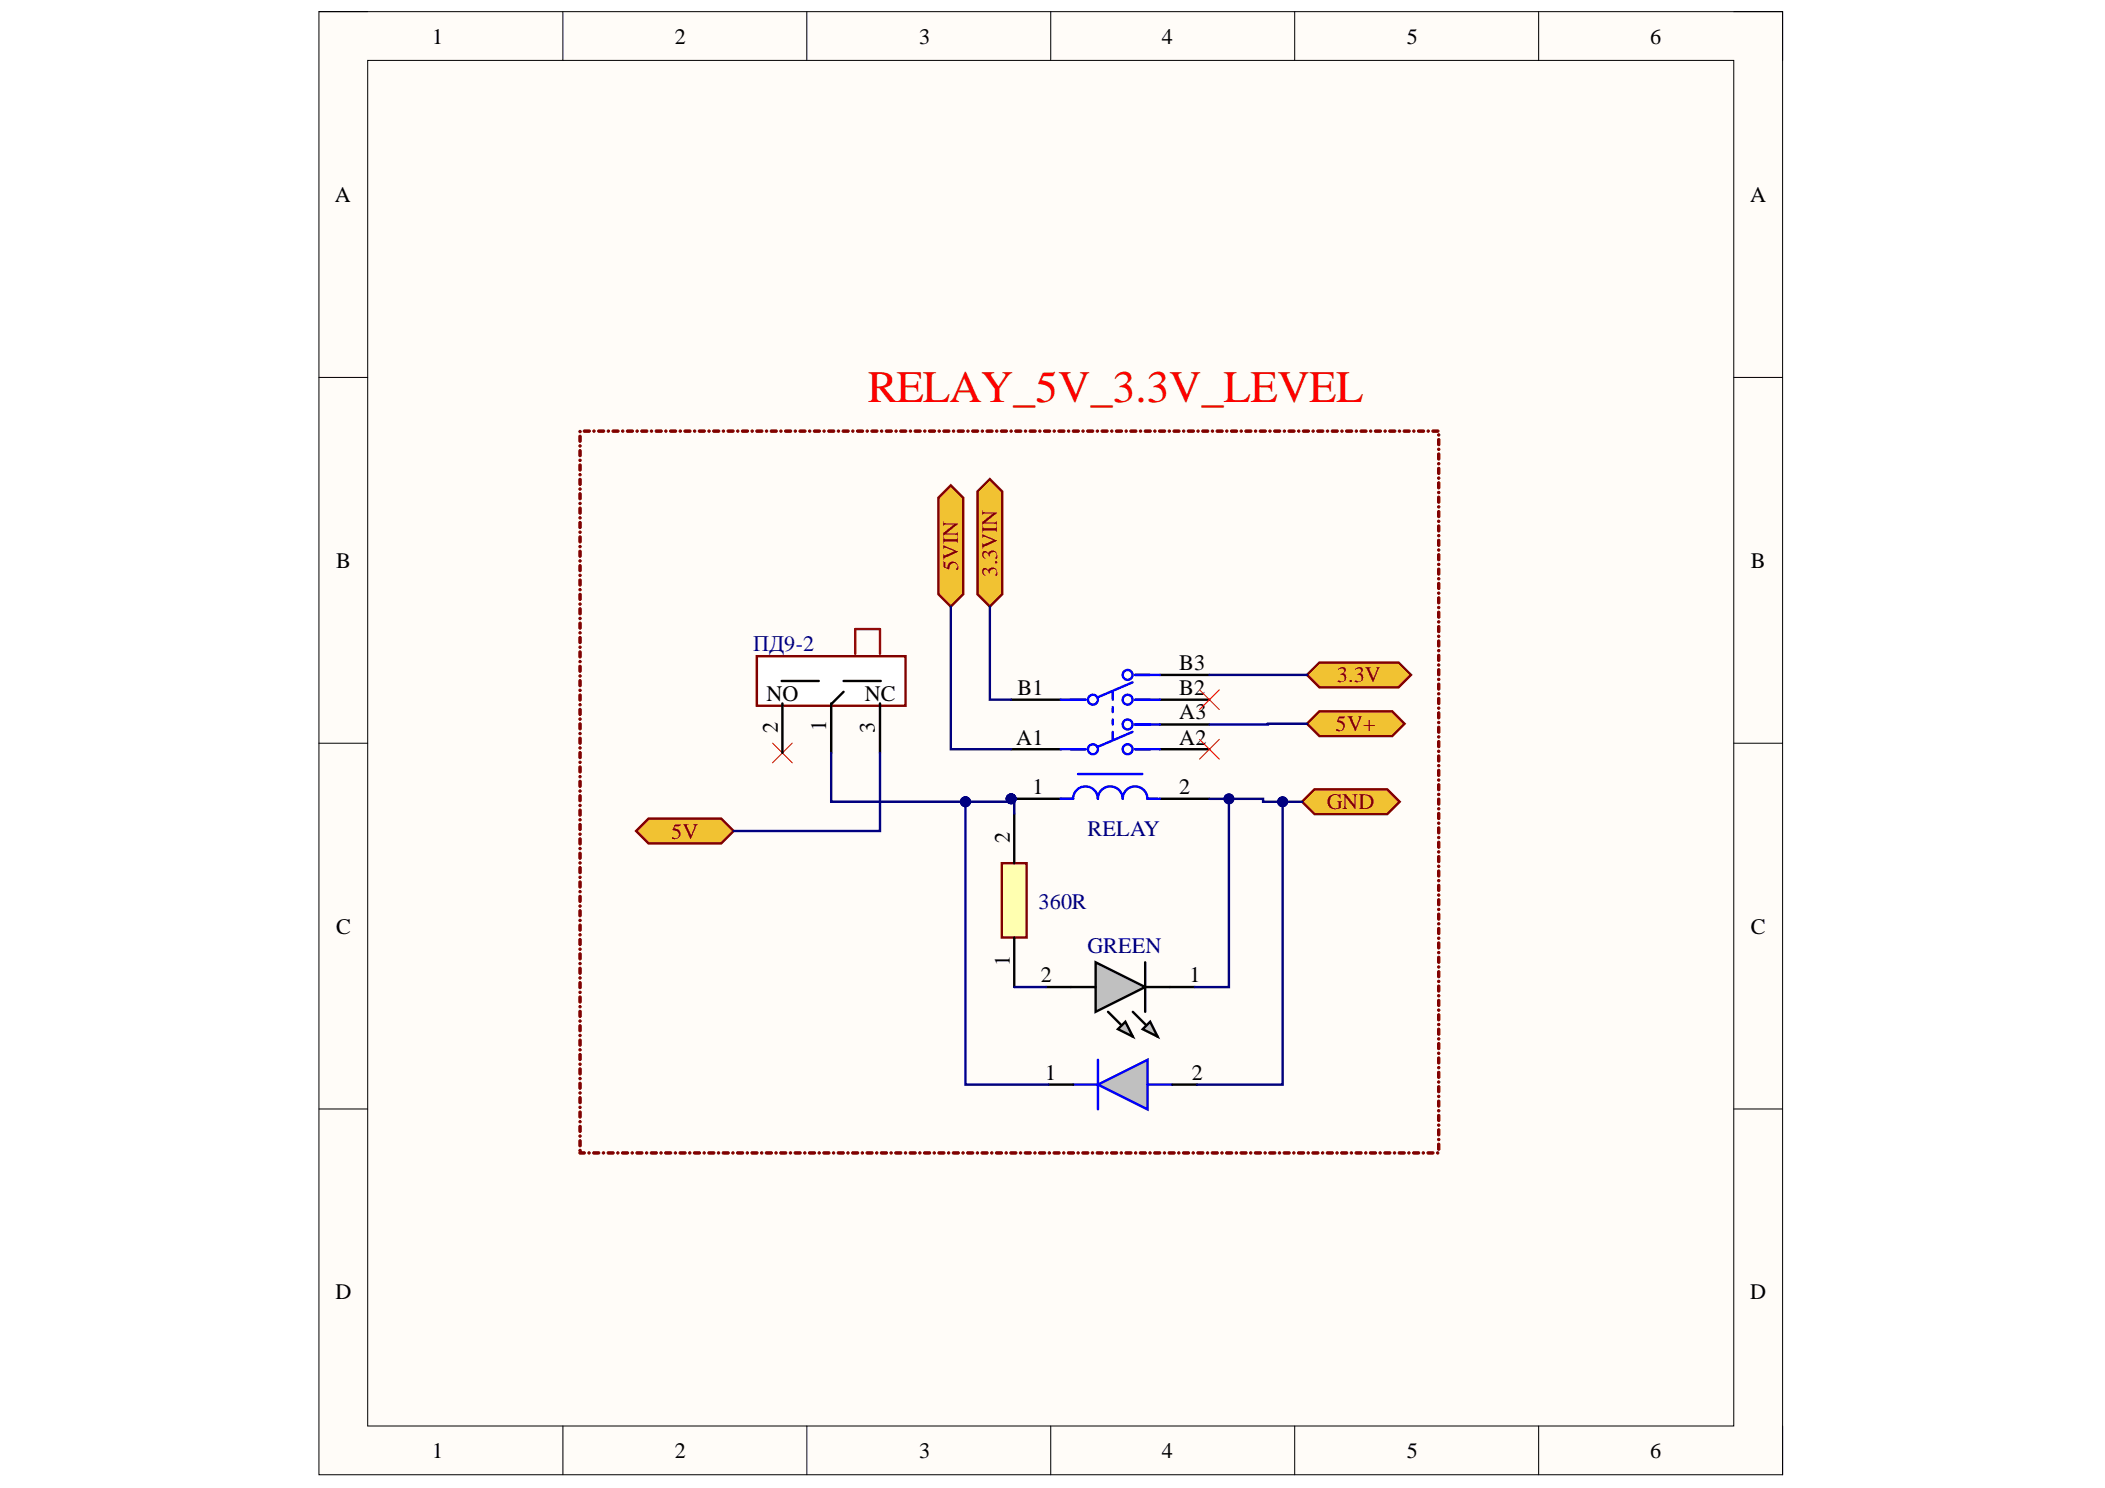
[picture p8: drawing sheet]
<svg xmlns="http://www.w3.org/2000/svg" width="297mm" height="210mm" viewBox="0 0 297 210" stroke-linecap="round" stroke-linejoin="round" font-family="sans-serif">
<defs><g id="words">
<text font-size="6.3" fill="#f00" x="122.4" y="56.7">RELAY_5V_3.3V_LEVEL</text>
<g font-size="3.1">
<text x="61" y="6.2">1</text>
<text x="95.2" y="6.2">2</text>
<text x="129.7" y="6.2">3</text>
<text x="164" y="6.2">4</text>
<text x="198.5" y="6.2">5</text>
<text x="232.9" y="6.2">6</text>
<text x="47.3" y="28.5">A</text>
<text x="247" y="28.5">A</text>
<text x="47.4" y="80.1">B</text>
<text x="247.1" y="80.1">B</text>
<text x="166.4" y="94.6">B3</text>
<text x="108.1" y="98.9">NO</text>
<text x="122" y="98.9">NC</text>
<text x="143.6" y="98">B1</text>
<text x="166.4" y="98">B2</text>
<text x="166.4" y="101.5">A3</text>
<text x="109.8" y="103.4" transform="rotate(-90 109.8 103.4)">2</text>
<text x="116.6" y="103.2" transform="rotate(-90 116.6 103.2)">1</text>
<text x="123.5" y="103.3" transform="rotate(-90 123.5 103.3)">3</text>
<text x="143.4" y="105">A1</text>
<text x="166.4" y="105">A2</text>
<text x="145.7" y="112">1</text>
<text x="166.4" y="112">2</text>
<text x="142.5" y="119" transform="rotate(-90 142.5 119)">2</text>
<text x="47.4" y="131.7">C</text>
<text x="247.1" y="131.7">C</text>
<text x="142.5" y="136.2" transform="rotate(-90 142.5 136.2)">1</text>
<text x="146.9" y="138.6">2</text>
<text x="167.8" y="138.6">1</text>
<text x="147.5" y="152.3">1</text>
<text x="168.2" y="152.3">2</text>
<text x="47.4" y="183.3">D</text>
<text x="247" y="183.3">D</text>
<text x="61" y="205.7">1</text>
<text x="95.2" y="205.7">2</text>
<text x="129.7" y="205.7">3</text>
<text x="164" y="205.7">4</text>
<text x="198.5" y="205.7">5</text>
<text x="232.9" y="205.7">6</text>
</g>
<g font-size="3.1" fill="#800000">
<text x="135.2" y="80.6" transform="rotate(-90 135.2 80.6)">5VIN</text>
<text x="140.7" y="81.4" transform="rotate(-90 140.7 81.4)">3.3VIN</text>
<text x="188.6" y="96.2">3.3V</text>
<text x="188.5" y="103.2">5V+</text>
<text x="94.7" y="118.3">5V</text>
<text x="187.2" y="114.2">GND</text>
</g>
<g font-size="3.1" fill="#000080">
<text x="106.3" y="91.8">ПД9-2</text>
<text x="153.5" y="118">RELAY</text>
<text x="146.5" y="128.3">360R</text>
<text x="153.5" y="134.4">GREEN</text>
</g>
</g></defs>
<path d="M45 1.6h206.5v206.4h-206.5z" fill-rule="evenodd" fill="#fffcf8"/>
<path d="M45 1.6h206.5v206.4h-206.5z" fill="none" stroke="#000" stroke-width=".14"/>
<path d="M51.9 8.5h192.8v192.7h-192.8z" fill-rule="evenodd" fill="#fffcf8"/>
<g fill="none" stroke="#000" stroke-width=".14">
<path d="M45 1.6h6.9M51.9 8.5h192.8v192.7h-192.8zM79.4 1.6v6.9M113.8 1.6v6.9M148.3 1.6v6.9M182.7 1.6v6.9M217.1 1.6v6.9M244.7 1.6h6.8v6.9M45 53.2h6.9M244.7 53.2h6.8M45 104.8h6.9M244.7 104.8h6.8"/>
<path d="M45 156.4h6.9M244.7 156.4h6.8M79.4 201.2v6.8M113.9 201.2v6.8M148.3 201.2v6.8M182.7 201.2v6.8M217.1 201.2v6.8M251.5 201.2v6.8"/>
</g>
<circle cx="142.7" cy="112.7" r=".7" fill="#000080"/>
<circle cx="142.7" cy="112.7" r=".7" fill="none" stroke="#000080" stroke-width=".14"/>
<path d="M142.7 112.7h7M163.7 112.7h7" fill="none" stroke="#000" stroke-width=".34"/>
<circle cx="142.7" cy="112.7" r=".7" fill="#000080"/>
<circle cx="142.7" cy="112.7" r=".7" fill="none" stroke="#000080" stroke-width=".14"/>
<path d="M142.7 98.7h7M163.7 95.2h7M163.7 98.7h7M142.7 105.7h7M163.7 105.7h7M163.7 102.2h7" fill="none" stroke="#000" stroke-width=".34"/>
<g fill="none" stroke="#00f" stroke-width=".34">
<path d="M149.7 98.7h3.5M157 97.7v1M157 99.7v.8M159.8 96.3l-4.9 2.1M160.2 95.2h3.5M160.2 98.7h3.5M149.7 112.7h1.7a1.75 1.75 0 0 1 1.8-1.8 1.75 1.75 0 0 1 1.7 1.8 1.75 1.75 0 0 1 1.8-1.8 1.75 1.75 0 0 1 1.7 1.8 1.75 1.75 0 0 1 1.8-1.8 1.75 1.75 0 0 1 1.7 1.8h1.8M149.7 105.7h3.5M152.1 109.2h9.1M157 101.5v.7M157 103.2v1.1M159.8 103.2l-4.9 2.1"/>
<path d="M160.2 105.7h3.5M160.2 102.2h3.5"/>
<circle cx="154.2" cy="98.7" r=".7"/>
<circle cx="159.1" cy="95.2" r=".7"/>
<circle cx="159.1" cy="98.7" r=".7"/>
<circle cx="154.2" cy="105.7" r=".7"/>
<circle cx="159.1" cy="105.7" r=".7"/>
<circle cx="159.1" cy="102.2" r=".7"/>
</g>
<path d="M184.4 95.2l1.8-1.7h11.2l1.7 1.7-1.7 1.8h-11.2z" fill-rule="evenodd" fill="#f1c232"/>
<path d="M184.4 95.2l1.8-1.7h11.2l1.7 1.7-1.7 1.8h-11.2z" fill="none" stroke="#800000" stroke-width=".34"/>
<path d="M89.8 117.2l1.7-1.7h10.3l1.7 1.7-1.7 1.8h-10.3z" fill-rule="evenodd" fill="#f1c232"/>
<path d="M89.8 117.2l1.7-1.7h10.3l1.7 1.7-1.7 1.8h-10.3z" fill="none" stroke="#800000" stroke-width=".34"/>
<path d="M183.7 113.1l1.8-1.8h10.3l1.7 1.8-1.7 1.7h-10.3z" fill-rule="evenodd" fill="#f1c232"/>
<path d="M183.7 113.1l1.8-1.8h10.3l1.7 1.8-1.7 1.7h-10.3z" fill="none" stroke="#800000" stroke-width=".34"/>
<path d="M184.4 102.1l1.8-1.8h10.3l1.7 1.8-1.7 1.7h-10.3z" fill-rule="evenodd" fill="#f1c232"/>
<path d="M184.4 102.1l1.8-1.8h10.3l1.7 1.8-1.7 1.7h-10.3z" fill="none" stroke="#800000" stroke-width=".34"/>
<path d="M169.3 97.3l2.8 2.8M172.1 97.3l-2.8 2.8M169.3 104.3l2.8 2.8M172.1 104.3l-2.8 2.8" fill="none" stroke="#f00" stroke-width=".14"/>
<path d="M154.6 135.7l7 3.5-7 3.5z" fill="#c0c0c0"/>
<path d="M154.6 135.7l7 3.5-7 3.5zM161.6 135.7v7M159.9 142.7l3.4 3.5" fill="none" stroke="#000" stroke-width=".34"/>
<path d="M161.2 145.2l1.1-1.1 1 2.1z" fill="#c0c0c0"/>
<path d="M156.4 142.7l3.5 3.5M161.2 145.2l1.1-1.1 1 2.1z" fill="none" stroke="#000" stroke-width=".34"/>
<path d="M157.8 145.2l1-1.1 1.1 2.1z" fill="#c0c0c0"/>
<path d="M147.6 139.2h7M161.6 139.2h7M157.8 145.2l1-1.1 1.1 2.1z" fill="none" stroke="#000" stroke-width=".34"/>
<path d="M141.4 121.8h3.5v10.4h-3.5z" fill-rule="evenodd" fill="#ffffb0"/>
<path d="M141.4 121.8h3.5v10.4h-3.5z" fill="none" stroke="#800000" stroke-width=".34"/>
<path d="M143.1 114.8v7M143.1 132.2v7" fill="none" stroke="#000" stroke-width=".34"/>
<path d="M154.9 153l7-3.5v7z" fill="#c0c0c0"/>
<path d="M151.4 153h3.5M154.9 153l7-3.5v7zM154.9 149.5v7M161.9 153h3.5" fill="none" stroke="#00f" stroke-width=".34"/>
<path d="M147.9 153h3.5M165.4 153h3.5" fill="none" stroke="#000" stroke-width=".34"/>
<path d="M109 104.8l2.8 2.8M111.8 104.8l-2.8 2.8" fill="none" stroke="#f00" stroke-width=".14"/>
<path d="M137.9 69.3l1.8-1.7 1.7 1.7v14.5l-1.7 1.8-1.8-1.8z" fill-rule="evenodd" fill="#f1c232"/>
<path d="M137.9 69.3l1.8-1.7 1.7 1.7v14.5l-1.7 1.8-1.8-1.8z" fill="none" stroke="#800000" stroke-width=".34"/>
<path d="M132.4 70.2l1.8-1.7 1.7 1.7v13.6l-1.7 1.8-1.8-1.8z" fill-rule="evenodd" fill="#f1c232"/>
<path d="M132.4 70.2l1.8-1.7 1.7 1.7v13.6l-1.7 1.8-1.8-1.8z" fill="none" stroke="#800000" stroke-width=".34"/>
<path d="M81.7 162.3a.17 .17 0 0 1 .3 0 .17 .17 0 0 1-.3 0zM81.7 160.8h.2l.1 .1v.7l-.1 .2-.2-.2zM81.7 160.3a.17 .17 0 0 1 .3 0 .17 .17 0 0 1-.3 0zM81.7 158.8l.2-.1 .1 .2v.7l-.1 .2-.2-.2zM81.7 158.2a.17 .17 0 0 1 .3 0 .17 .17 0 0 1-.3 0zM81.7 156.8l.2-.1 .1 .2v.7l-.1 .1-.2-.1zM81.7 156.2a.17 .17 0 0 1 .3 0 .17 .17 0 0 1-.3 0zM81.7 154.7h.2l.1 .2v.6l-.1 .2-.2-.2zM81.7 154.2a.17 .17 0 0 1 .3 0 .17 .17 0 0 1-.3 0zM81.7 152.7h.2l.1 .1v.7l-.1 .2-.2-.2zM81.7 152.1a.17 .17 0 0 1 .3 0 .17 .17 0 0 1-.3 0zM81.7 150.7h.3v.1v.7l-.1 .1-.2-.1zM81.7 150.1a.17 .17 0 0 1 .3 0 .17 .17 0 0 1-.3 0zM81.7 148.6h.3v.2v.6l-.1 .2-.2-.2zM81.7 148.1a.17 .17 0 0 1 .3 0 .17 .17 0 0 1-.3 0zM81.7 146.6h.3v.1v.7l-.1 .2-.2-.2zM81.7 146.1a.17 .17 0 0 1 .3 0 .17 .17 0 0 1-.3 0zM81.7 144.6h.3v.1v.7l-.1 .2-.2-.2zM81.7 144a.17 .17 0 0 1 .3 0 .17 .17 0 0 1-.3 0zM81.7 142.6h.3v.1v.7l-.1 .1-.2-.1zM81.7 142a.17 .17 0 0 1 .3 0 .17 .17 0 0 1-.3 0zM81.7 140.5h.3v.2v.6l-.1 .2-.2-.2zM81.7 140a.17 .17 0 0 1 .3 0 .17 .17 0 0 1-.3 0zM81.7 138.5h.3v.1v.7l-.1 .2-.2-.2zM81.7 138a.17 .17 0 0 1 .3 0 .17 .17 0 0 1-.3 0zM81.7 136.5h.3v.1v.7l-.1 .1-.2-.1zM81.7 135.9a.17 .17 0 0 1 .3 0 .17 .17 0 0 1-.3 0zM81.7 134.5h.3v.1v.6l-.1 .2-.2-.2zM81.7 133.9a.17 .17 0 0 1 .3 0 .17 .17 0 0 1-.3 0zM81.7 132.4h.3v.1v.7l-.1 .2-.2-.2zM81.7 131.9a.17 .17 0 0 1 .3 0 .17 .17 0 0 1-.3 0zM81.7 130.4h.3v.1v.7l-.1 .2-.2-.2zM81.7 129.8a.17 .17 0 0 1 .3 0 .17 .17 0 0 1-.3 0zM81.7 128.4h.3v.1v.7l-.1 .1-.2-.1zM81.7 127.8a.17 .17 0 0 1 .3 0 .17 .17 0 0 1-.3 0zM81.7 126.3h.3v.2v.6l-.1 .2-.2-.2zM81.7 125.8a.17 .17 0 0 1 .3 0 .17 .17 0 0 1-.3 0zM81.7 124.3h.3v.1v.7l-.1 .2-.2-.2zM81.7 123.8a.17 .17 0 0 1 .3 0 .17 .17 0 0 1-.3 0zM81.7 122.3h.3v.1v.7l-.1 .1-.2-.1zM81.7 121.7a.17 .17 0 0 1 .3 0 .17 .17 0 0 1-.3 0zM81.7 120.3h.3v.1v.7l-.1 .1-.2-.1zM81.7 119.7a.17 .17 0 0 1 .3 0 .17 .17 0 0 1-.3 0zM81.7 118.2h.3v.1v.7l-.1 .2-.2-.2zM81.7 117.7a.17 .17 0 0 1 .3 0 .17 .17 0 0 1-.3 0zM81.7 116.2h.3v.1v.7l-.1 .2-.2-.2zM81.7 115.6a.17 .17 0 0 1 .3 0 .17 .17 0 0 1-.3 0zM81.7 114.2h.3v.1v.7l-.1 .1-.2-.1zM81.7 113.6a.17 .17 0 0 1 .3 0 .17 .17 0 0 1-.3 0zM81.7 112.1h.3v.2v.6l-.1 .2-.2-.2zM81.7 111.6a.17 .17 0 0 1 .3 0 .17 .17 0 0 1-.3 0zM81.7 110.1h.3v.1v.7l-.1 .2-.2-.2zM81.7 109.6a.17 .17 0 0 1 .3 0 .17 .17 0 0 1-.3 0zM81.7 108.1h.3v.1v.7l-.1 .2-.2-.2zM81.7 107.5a.17 .17 0 0 1 .3 0 .17 .17 0 0 1-.3 0zM81.7 106.1h.3v.1v.7l-.1 .1-.2-.1zM81.7 105.5a.17 .17 0 0 1 .3 0 .17 .17 0 0 1-.3 0zM81.7 104h.3v.2v.6l-.1 .2-.2-.2zM81.7 103.5a.17 .17 0 0 1 .3 0 .17 .17 0 0 1-.3 0zM81.7 102h.3v.1v.7l-.1 .2-.2-.2zM81.7 101.4a.17 .17 0 0 1 .3 0 .17 .17 0 0 1-.3 0zM81.7 100l.2-.1 .1 .2v.7l-.1 .1-.2-.1zM81.7 99.4a.17 .17 0 0 1 .3 0 .17 .17 0 0 1-.3 0zM81.7 97.9h.2l.1 .2v.6l-.1 .2-.2-.2zM81.7 97.4a.17 .17 0 0 1 .3 0 .17 .17 0 0 1-.3 0zM81.7 95.9h.2l.1 .1v.7l-.1 .2-.2-.2zM81.7 95.4a.17 .17 0 0 1 .3 0 .17 .17 0 0 1-.3 0zM81.7 93.9l.2-.1 .1 .2v.7l-.1 .1-.2-.1zM81.7 93.3a.17 .17 0 0 1 .3 0 .17 .17 0 0 1-.3 0zM81.7 91.9l.2-.1 .1 .2v.7l-.1 .1-.2-.1zM81.7 91.3a.17 .17 0 0 1 .3 0 .17 .17 0 0 1-.3 0zM81.7 89.8h.3v.1v.7l-.1 .2-.2-.2zM81.7 89.3a.17 .17 0 0 1 .3 0 .17 .17 0 0 1-.3 0zM81.7 87.8h.3v.1v.7l-.1 .2-.2-.2zM81.7 87.2a.17 .17 0 0 1 .3 0 .17 .17 0 0 1-.3 0zM81.7 85.8h.3v.1v.7l-.1 .1-.2-.1zM81.7 85.2a.17 .17 0 0 1 .3 0 .17 .17 0 0 1-.3 0zM81.7 83.7h.3v.2v.6l-.1 .2-.2-.2zM81.7 83.2a.17 .17 0 0 1 .3 0 .17 .17 0 0 1-.3 0zM81.7 81.7h.3v.1v.7l-.1 .2-.2-.2zM81.7 81.2a.17 .17 0 0 1 .3 0 .17 .17 0 0 1-.3 0zM81.7 79.7h.3v.1v.7l-.1 .2-.2-.2zM81.7 79.1a.17 .17 0 0 1 .3 0 .17 .17 0 0 1-.3 0zM81.7 77.7h.3v.1v.7l-.1 .1-.2-.1zM81.7 77.1a.17 .17 0 0 1 .3 0 .17 .17 0 0 1-.3 0zM81.7 75.6h.3v.2v.6l-.1 .2-.2-.2zM81.7 75.1a.17 .17 0 0 1 .3 0 .17 .17 0 0 1-.3 0zM81.7 73.6h.3v.1v.7l-.1 .2-.2-.2zM81.7 73a.17 .17 0 0 1 .3 0 .17 .17 0 0 1-.3 0zM81.7 71.6h.3v.1v.7l-.1 .1-.2-.1zM81.7 71a.17 .17 0 0 1 .3 0 .17 .17 0 0 1-.3 0zM81.7 69.5h.3v.2v.6l-.1 .2-.2-.2zM81.7 69a.17 .17 0 0 1 .3 0 .17 .17 0 0 1-.3 0zM81.7 67.5h.3v.1v.7l-.1 .2-.2-.2zM81.7 67a.17 .17 0 0 1 .3 0 .17 .17 0 0 1-.3 0zM81.7 65.5h.3v.1v.7l-.1 .2-.2-.2zM81.7 64.9a.17 .17 0 0 1 .3 0 .17 .17 0 0 1-.3 0zM81.7 63.5h.3v.1v.7l-.1 .1-.2-.1zM81.7 62.9a.17 .17 0 0 1 .3 0 .17 .17 0 0 1-.3 0zM81.7 61.4h.3v.2v.6l-.1 .2-.2-.2zM81.7 60.9a.17 .17 0 0 1 .3 0 .17 .17 0 0 1-.3 0zM82.3 60.7l.8-.1 .2 .2-.2 .2h-.6l-.2-.2zM83.6 60.8a.2 .2 0 0 1 .4 0 .2 .2 0 0 1-.4 0zM84.4 60.7l.8-.1 .1 .2-.1 .2h-.7l-.2-.2zM85.7 60.8a.17 .17 0 0 1 .3 0 .17 .17 0 0 1-.3 0zM86.4 60.7l.8-.1 .2 .2-.2 .2h-.7l-.1-.2zM87.7 60.8a.17 .17 0 0 1 .3 0 .17 .17 0 0 1-.3 0zM88.4 60.7l.8-.1 .2 .2-.2 .2h-.6l-.2-.2zM89.7 60.8a.2 .2 0 0 1 .4 0 .2 .2 0 0 1-.4 0zM90.5 60.7l.8-.1 .1 .2-.1 .2h-.7l-.2-.2zM91.8 60.8a.17 .17 0 0 1 .3 0 .17 .17 0 0 1-.3 0zM92.5 60.7l.8-.1 .2 .2-.2 .2h-.7l-.2-.2zM93.8 60.8a.17 .17 0 0 1 .3 0 .17 .17 0 0 1-.3 0zM94.5 60.7l.8-.1 .2 .2-.2 .2h-.7l-.1-.2zM95.8 60.8a.2 .2 0 0 1 .4 0 .2 .2 0 0 1-.4 0zM96.5 60.7l.8-.1 .2 .2-.2 .2h-.6l-.2-.2zM97.9 60.8a.17 .17 0 0 1 .3 0 .17 .17 0 0 1-.3 0zM98.6 60.7l.8-.1 .1 .2-.1 .2h-.7l-.2-.2zM99.9 60.8a.17 .17 0 0 1 .3 0 .17 .17 0 0 1-.3 0zM100.6 60.7l.8-.1 .2 .2-.2 .2h-.7l-.1-.2zM101.9 60.8a.17 .17 0 0 1 .3 0 .17 .17 0 0 1-.3 0zM102.6 60.7l.8-.1 .2 .2-.2 .2h-.6l-.2-.2zM103.9 60.8a.2 .2 0 0 1 .4 0 .2 .2 0 0 1-.4 0zM104.7 60.7l.8-.1 .1 .2-.1 .2h-.7l-.2-.2zM106 60.8a.17 .17 0 0 1 .3 0 .17 .17 0 0 1-.3 0zM106.7 60.7l.8-.1 .2 .2-.2 .2h-.7l-.2-.2zM108 60.8a.17 .17 0 0 1 .3 0 .17 .17 0 0 1-.3 0zM108.7 60.7l.8-.1 .2 .2-.2 .2h-.7l-.1-.2zM110 60.8a.2 .2 0 0 1 .4 0 .2 .2 0 0 1-.4 0zM110.8 60.7l.8-.1 .1 .2-.1 .2h-.7l-.2-.2zM112.1 60.8a.17 .17 0 0 1 .3 0 .17 .17 0 0 1-.3 0zM112.8 60.7l.8-.1 .1 .2-.1 .2h-.7l-.2-.2zM114.1 60.8a.17 .17 0 0 1 .3 0 .17 .17 0 0 1-.3 0zM114.8 60.7l.8-.1 .2 .2-.2 .2h-.7l-.1-.2zM116.1 60.8a.2 .2 0 0 1 .4 0 .2 .2 0 0 1-.4 0zM116.8 60.7l.8-.1 .2 .2-.2 .2h-.6l-.2-.2zM118.2 60.8a.17 .17 0 0 1 .3 0 .17 .17 0 0 1-.3 0zM118.9 60.7l.8-.1 .1 .2-.1 .2h-.7l-.2-.2zM120.2 60.8a.17 .17 0 0 1 .3 0 .17 .17 0 0 1-.3 0zM120.9 60.7l.8-.1 .2 .2-.2 .2h-.7l-.1-.2zM122.2 60.8a.17 .17 0 0 1 .3 0 .17 .17 0 0 1-.3 0zM122.9 60.7l.8-.1 .2 .2-.2 .2h-.6l-.2-.2zM124.2 60.8a.2 .2 0 0 1 .4 0 .2 .2 0 0 1-.4 0zM125 60.7l.8-.1 .1 .2-.1 .2h-.7l-.2-.2zM126.3 60.8a.17 .17 0 0 1 .3 0 .17 .17 0 0 1-.3 0zM127 60.7l.8-.1 .2 .2-.2 .2h-.7l-.1-.2zM128.3 60.8a.17 .17 0 0 1 .3 0 .17 .17 0 0 1-.3 0zM129 60.7l.8-.1 .2 .2-.2 .2h-.7l-.1-.2zM130.3 60.8a.2 .2 0 0 1 .4 0 .2 .2 0 0 1-.4 0zM131.1 60.7l.8-.1 .1 .2-.1 .2h-.7l-.2-.2zM132.4 60.8a.17 .17 0 0 1 .3 0 .17 .17 0 0 1-.3 0zM133.1 60.7l.8-.1 .2 .2-.2 .2h-.7l-.2-.2zM134.4 60.8a.17 .17 0 0 1 .3 0 .17 .17 0 0 1-.3 0zM135.1 60.7l.8-.1 .2 .2-.2 .2h-.7l-.1-.2zM136.4 60.8a.2 .2 0 0 1 .4 0 .2 .2 0 0 1-.4 0zM137.1 60.7l.8-.1 .2 .2-.2 .2h-.6l-.2-.2zM138.5 60.8a.17 .17 0 0 1 .3 0 .17 .17 0 0 1-.3 0zM139.2 60.7l.8-.1 .1 .2-.1 .2h-.7l-.2-.2zM140.5 60.8a.17 .17 0 0 1 .3 0 .17 .17 0 0 1-.3 0zM141.2 60.7l.8-.1 .2 .2-.2 .2h-.7l-.1-.2zM142.5 60.8a.17 .17 0 0 1 .3 0 .17 .17 0 0 1-.3 0zM143.2 60.7l.8-.1 .2 .2-.2 .2h-.6l-.2-.2zM144.5 60.8a.2 .2 0 0 1 .4 0 .2 .2 0 0 1-.4 0zM145.3 60.7l.8-.1 .1 .2-.1 .2h-.7l-.2-.2zM146.6 60.8a.17 .17 0 0 1 .3 0 .17 .17 0 0 1-.3 0zM147.3 60.7l.8-.1 .2 .2-.2 .2h-.7l-.2-.2zM148.6 60.8a.17 .17 0 0 1 .3 0 .17 .17 0 0 1-.3 0zM149.3 60.7l.8-.1 .2 .2-.2 .2h-.7l-.1-.2zM150.6 60.8a.2 .2 0 0 1 .4 0 .2 .2 0 0 1-.4 0zM151.4 60.7l.7-.1 .2 .2-.2 .2h-.6l-.2-.2zM152.7 60.8a.17 .17 0 0 1 .3 0 .17 .17 0 0 1-.3 0zM153.4 60.7l.8-.1 .1 .2-.1 .2h-.7l-.2-.2zM154.7 60.8a.17 .17 0 0 1 .3 0 .17 .17 0 0 1-.3 0zM155.4 60.7l.8-.1 .2 .2-.2 .2h-.7l-.1-.2zM156.7 60.8a.2 .2 0 0 1 .4 0 .2 .2 0 0 1-.4 0zM157.4 60.7l.8-.1 .2 .2-.2 .2h-.6l-.2-.2zM158.7 60.8a.2 .2 0 0 1 .4 0 .2 .2 0 0 1-.4 0zM159.5 60.7l.8-.1 .1 .2-.1 .2h-.7l-.2-.2zM160.8 60.8a.17 .17 0 0 1 .3 0 .17 .17 0 0 1-.3 0zM161.5 60.7l.8-.1 .2 .2-.2 .2h-.7l-.2-.2zM162.8 60.8a.17 .17 0 0 1 .3 0 .17 .17 0 0 1-.3 0zM163.5 60.7l.8-.1 .2 .2-.2 .2h-.7l-.1-.2zM164.8 60.8a.2 .2 0 0 1 .4 0 .2 .2 0 0 1-.4 0zM165.6 60.7l.8-.1 .1 .2-.1 .2h-.7l-.2-.2zM166.9 60.8a.17 .17 0 0 1 .3 0 .17 .17 0 0 1-.3 0zM167.6 60.7l.8-.1 .2 .2-.2 .2h-.7l-.2-.2zM168.9 60.8a.17 .17 0 0 1 .3 0 .17 .17 0 0 1-.3 0zM169.6 60.7l.8-.1 .2 .2-.2 .2h-.7l-.1-.2zM170.9 60.8a.2 .2 0 0 1 .4 0 .2 .2 0 0 1-.4 0zM171.6 60.7l.8-.1 .2 .2-.2 .2h-.6l-.2-.2zM173 60.8a.17 .17 0 0 1 .3 0 .17 .17 0 0 1-.3 0zM173.7 60.7l.8-.1 .1 .2-.1 .2h-.7l-.2-.2zM175 60.8a.17 .17 0 0 1 .3 0 .17 .17 0 0 1-.3 0zM175.7 60.7l.8-.1 .2 .2-.2 .2h-.7l-.1-.2zM177 60.8a.17 .17 0 0 1 .3 0 .17 .17 0 0 1-.3 0zM177.7 60.7l.8-.1 .2 .2-.2 .2h-.6l-.2-.2zM179 60.8a.2 .2 0 0 1 .4 0 .2 .2 0 0 1-.4 0zM179.8 60.7l.8-.1 .1 .2-.1 .2h-.7l-.2-.2zM181.1 60.8a.17 .17 0 0 1 .3 0 .17 .17 0 0 1-.3 0zM181.8 60.7l.8-.1 .2 .2-.2 .2h-.7l-.2-.2zM183.1 60.8a.17 .17 0 0 1 .3 0 .17 .17 0 0 1-.3 0zM183.8 60.7l.8-.1 .2 .2-.2 .2h-.7l-.1-.2zM185.1 60.8a.2 .2 0 0 1 .4 0 .2 .2 0 0 1-.4 0zM185.9 60.7l.7-.1 .2 .2-.2 .2h-.6l-.2-.2zM187.2 60.8a.17 .17 0 0 1 .3 0 .17 .17 0 0 1-.3 0zM187.9 60.7l.8-.1 .2 .2-.2 .2h-.7l-.2-.2zM189.2 60.8a.17 .17 0 0 1 .3 0 .17 .17 0 0 1-.3 0zM189.9 60.7l.8-.1 .2 .2-.2 .2h-.7l-.1-.2zM191.2 60.8a.2 .2 0 0 1 .4 0 .2 .2 0 0 1-.4 0zM191.9 60.7l.8-.1 .2 .2-.2 .2h-.6l-.2-.2zM193.3 60.8a.17 .17 0 0 1 .3 0 .17 .17 0 0 1-.3 0zM194 60.7l.8-.1 .1 .2-.1 .2h-.7l-.2-.2zM195.3 60.8a.17 .17 0 0 1 .3 0 .17 .17 0 0 1-.3 0zM196 60.7l.8-.1 .2 .2-.2 .2h-.7l-.1-.2zM197.3 60.8a.2 .2 0 0 1 .4 0 .2 .2 0 0 1-.4 0zM198 60.7l.8-.1 .2 .2-.2 .2h-.6l-.2-.2zM199.3 60.8a.2 .2 0 0 1 .4 0 .2 .2 0 0 1-.4 0zM200.1 60.7l.8-.1 .1 .2-.1 .2h-.7l-.2-.2zM201.4 60.8a.17 .17 0 0 1 .3 0 .17 .17 0 0 1-.3 0zM202.1 60.7l.8-.1 .2 .2-.2 .2h-.7l-.2-.2zM202.9 61.4a.17 .17 0 0 1 .3 0 .17 .17 0 0 1-.3 0zM202.9 61.9h.1l.2 .1v.7l-.2 .2-.1-.2zM202.9 63.4a.17 .17 0 0 1 .3 0 .17 .17 0 0 1-.3 0zM202.9 63.9h.1l.2 .2v.6l-.2 .2-.1-.2zM202.9 65.4a.17 .17 0 0 1 .3 0 .17 .17 0 0 1-.3 0zM202.9 66l.1-.1 .2 .2v.7l-.2 .1-.1-.1zM202.9 67.4a.17 .17 0 0 1 .3 0 .17 .17 0 0 1-.3 0zM202.9 68h.2l.1 .1v.7l-.2 .2-.1-.2zM202.8 69.5a.2 .2 0 0 1 .4 0 .2 .2 0 0 1-.4 0zM202.9 70h.2l.1 .2v.6l-.2 .2-.1-.2zM202.8 71.5a.2 .2 0 0 1 .4 0 .2 .2 0 0 1-.4 0zM202.9 72.1h.2l.1 .1v.7l-.2 .1-.1-.1zM202.8 73.5a.2 .2 0 0 1 .4 0 .2 .2 0 0 1-.4 0zM202.9 74.1h.2l.1 .1v.7l-.2 .2-.1-.2zM202.8 75.6a.2 .2 0 0 1 .4 0 .2 .2 0 0 1-.4 0zM202.9 76.1h.2l.1 .1v.7l-.2 .2-.1-.2zM202.8 77.6a.2 .2 0 0 1 .4 0 .2 .2 0 0 1-.4 0zM202.9 78.1h.2l.1 .2v.6l-.2 .2-.1-.2zM202.8 79.6a.2 .2 0 0 1 .4 0 .2 .2 0 0 1-.4 0zM202.9 80.2h.2l.1 .1v.7l-.2 .1-.1-.1zM202.8 81.6a.2 .2 0 0 1 .4 0 .2 .2 0 0 1-.4 0zM202.9 82.2h.2l.1 .1v.7l-.2 .2-.1-.2zM202.9 83.7a.17 .17 0 0 1 .3 0 .17 .17 0 0 1-.3 0zM202.9 84.2h.2l.1 .1v.7l-.2 .2-.1-.2zM202.9 85.7a.17 .17 0 0 1 .3 0 .17 .17 0 0 1-.3 0zM202.9 86.3h.2l.1 .1v.7l-.2 .1-.1-.1zM202.9 87.7a.17 .17 0 0 1 .3 0 .17 .17 0 0 1-.3 0zM202.9 88.3h.2l.1 .1v.7l-.2 .1-.1-.1zM202.9 89.8a.17 .17 0 0 1 .3 0 .17 .17 0 0 1-.3 0zM202.9 90.3h.2l.1 .1v.7l-.2 .2-.1-.2zM202.8 91.8a.2 .2 0 0 1 .4 0 .2 .2 0 0 1-.4 0zM202.9 92.3h.2l.1 .2v.6l-.2 .2-.1-.2zM202.8 93.8a.2 .2 0 0 1 .4 0 .2 .2 0 0 1-.4 0zM202.9 94.4h.2l.1 .1v.7l-.2 .1-.1-.1zM202.8 95.8a.2 .2 0 0 1 .4 0 .2 .2 0 0 1-.4 0zM202.9 96.4h.2l.1 .1v.7l-.2 .2-.1-.2zM202.8 97.9a.2 .2 0 0 1 .4 0 .2 .2 0 0 1-.4 0zM202.9 98.4h.2l.1 .1v.7l-.2 .2-.1-.2zM202.8 99.9a.2 .2 0 0 1 .4 0 .2 .2 0 0 1-.4 0zM202.9 100.5h.2l.1 .1v.6l-.2 .2-.1-.2zM202.8 101.9a.2 .2 0 0 1 .4 0 .2 .2 0 0 1-.4 0zM202.9 102.5h.2l.1 .1v.7l-.2 .1-.1-.1zM202.8 104a.2 .2 0 0 1 .4 0 .2 .2 0 0 1-.4 0zM202.9 104.5h.2l.1 .1v.7l-.2 .2-.1-.2zM202.9 106a.17 .17 0 0 1 .3 0 .17 .17 0 0 1-.3 0zM202.9 106.5h.2l.1 .2v.6l-.2 .2-.1-.2zM202.9 108a.17 .17 0 0 1 .3 0 .17 .17 0 0 1-.3 0zM202.9 108.6h.2l.1 .1v.7l-.2 .1-.1-.1zM202.9 110a.17 .17 0 0 1 .3 0 .17 .17 0 0 1-.3 0zM202.9 110.6h.2l.1 .1v.7l-.2 .2-.1-.2zM202.9 112.1a.17 .17 0 0 1 .3 0 .17 .17 0 0 1-.3 0zM202.9 112.6h.2l.1 .1v.7l-.2 .2-.1-.2zM202.8 114.1a.2 .2 0 0 1 .4 0 .2 .2 0 0 1-.4 0zM202.9 114.6h.2l.1 .2v.6l-.2 .2-.1-.2zM202.8 116.1a.2 .2 0 0 1 .4 0 .2 .2 0 0 1-.4 0zM202.9 116.7h.2l.1 .1v.7l-.2 .1-.1-.1zM202.8 118.1a.2 .2 0 0 1 .4 0 .2 .2 0 0 1-.4 0zM202.9 118.7h.2l.1 .1v.7l-.2 .2-.1-.2zM202.8 120.2a.2 .2 0 0 1 .4 0 .2 .2 0 0 1-.4 0zM202.9 120.7h.2l.1 .2v.6l-.2 .2-.1-.2zM202.8 122.2a.2 .2 0 0 1 .4 0 .2 .2 0 0 1-.4 0zM202.9 122.8l.1-.1 .2 .2v.7l-.2 .1-.1-.1zM202.9 124.2a.17 .17 0 0 1 .3 0 .17 .17 0 0 1-.3 0zM202.9 124.8l.1-.1 .2 .2v.7l-.2 .2-.1-.2zM202.9 126.3a.17 .17 0 0 1 .3 0 .17 .17 0 0 1-.3 0zM202.9 126.8h.1l.2 .1v.7l-.2 .2-.1-.2zM202.9 128.3a.17 .17 0 0 1 .3 0 .17 .17 0 0 1-.3 0zM202.9 128.8h.1l.2 .2v.6l-.2 .2-.1-.2zM202.9 130.3a.17 .17 0 0 1 .3 0 .17 .17 0 0 1-.3 0zM202.9 130.9l.1-.1 .2 .2v.7l-.2 .1-.1-.1zM202.9 132.4a.17 .17 0 0 1 .3 0 .17 .17 0 0 1-.3 0zM202.9 132.9h.2l.1 .1v.7l-.2 .2-.1-.2zM202.8 134.4a.2 .2 0 0 1 .4 0 .2 .2 0 0 1-.4 0zM202.9 134.9h.2l.1 .2v.6l-.2 .2-.1-.2zM202.8 136.4a.2 .2 0 0 1 .4 0 .2 .2 0 0 1-.4 0zM202.9 137h.2l.1 .1v.7l-.2 .1-.1-.1zM202.9 138.4a.17 .17 0 0 1 .3 0 .17 .17 0 0 1-.3 0zM202.9 139h.2l.1 .1v.7l-.2 .2-.1-.2zM202.9 140.5a.17 .17 0 0 1 .3 0 .17 .17 0 0 1-.3 0zM202.9 141h.2l.1 .1v.7l-.2 .2-.1-.2zM202.9 142.5a.17 .17 0 0 1 .3 0 .17 .17 0 0 1-.3 0zM202.9 143.1h.2l.1 .1v.6l-.2 .2-.1-.2zM202.9 144.5a.17 .17 0 0 1 .3 0 .17 .17 0 0 1-.3 0zM202.9 145.1h.2l.1 .1v.7l-.2 .1-.1-.1zM202.8 146.5a.2 .2 0 0 1 .4 0 .2 .2 0 0 1-.4 0zM202.9 147.1h.2l.1 .1v.7l-.2 .2-.1-.2zM202.8 148.6a.2 .2 0 0 1 .4 0 .2 .2 0 0 1-.4 0zM202.9 149.1h.2l.1 .2v.6l-.2 .2-.1-.2zM202.8 150.6a.2 .2 0 0 1 .4 0 .2 .2 0 0 1-.4 0zM202.9 151.2h.2l.1 .1v.7l-.2 .1-.1-.1zM202.8 152.6a.2 .2 0 0 1 .4 0 .2 .2 0 0 1-.4 0zM202.9 153.2h.2l.1 .1v.7l-.2 .2-.1-.2zM202.8 154.7a.2 .2 0 0 1 .4 0 .2 .2 0 0 1-.4 0zM202.9 155.2h.2l.1 .1v.7l-.2 .2-.1-.2zM202.8 156.7a.2 .2 0 0 1 .4 0 .2 .2 0 0 1-.4 0zM202.9 157.2h.2l.1 .2v.6l-.2 .2-.1-.2zM202.8 158.7a.2 .2 0 0 1 .4 0 .2 .2 0 0 1-.4 0zM202.9 159.3h.2l.1 .1v.7l-.2 .1-.1-.1zM202.9 160.7a.17 .17 0 0 1 .3 0 .17 .17 0 0 1-.3 0zM202.9 161.3h.2l.1 .1v.7l-.2 .2-.1-.2zM202.7 162.6a.17 .17 0 0 1 .3 0 .17 .17 0 0 1-.3 0zM201.4 162.5h.8l.2 .1-.2 .2h-.7l-.2-.2zM200.7 162.6a.17 .17 0 0 1 .3 0 .17 .17 0 0 1-.3 0zM199.4 162.5h.8l.1 .1-.1 .2h-.7l-.2-.2zM198.6 162.6a.2 .2 0 0 1 .4 0 .2 .2 0 0 1-.4 0zM197.3 162.5h.8l.2 .1-.2 .2h-.6l-.2-.2zM196.6 162.6a.2 .2 0 0 1 .4 0 .2 .2 0 0 1-.4 0zM195.3 162.5h.8l.2 .1-.2 .2h-.7l-.1-.2zM194.6 162.6a.17 .17 0 0 1 .3 0 .17 .17 0 0 1-.3 0zM193.3 162.5h.8l.1 .1-.1 .2h-.7l-.2-.2zM192.6 162.6a.17 .17 0 0 1 .3 0 .17 .17 0 0 1-.3 0zM191.3 162.5h.7l.2 .1-.2 .2h-.6l-.2-.2zM190.5 162.6a.2 .2 0 0 1 .4 0 .2 .2 0 0 1-.4 0zM189.2 162.5h.8l.2 .1-.2 .2h-.7l-.1-.2zM188.5 162.6a.17 .17 0 0 1 .3 0 .17 .17 0 0 1-.3 0zM187.2 162.5h.8l.2 .1-.2 .2h-.7l-.2-.2zM186.5 162.6a.17 .17 0 0 1 .3 0 .17 .17 0 0 1-.3 0zM185.2 162.5h.8l.1 .1-.1 .2h-.7l-.2-.2zM184.4 162.6a.2 .2 0 0 1 .4 0 .2 .2 0 0 1-.4 0zM183.1 162.5h.8l.2 .1-.2 .2h-.6l-.2-.2zM182.4 162.6a.17 .17 0 0 1 .3 0 .17 .17 0 0 1-.3 0zM181.1 162.5h.8l.2 .1-.2 .2h-.7l-.1-.2zM180.4 162.6a.17 .17 0 0 1 .3 0 .17 .17 0 0 1-.3 0zM179.1 162.5h.8l.1 .1-.1 .2h-.7l-.2-.2zM178.4 162.6a.17 .17 0 0 1 .3 0 .17 .17 0 0 1-.3 0zM177 162.5h.8l.2 .1-.2 .2h-.6l-.2-.2zM176.3 162.6a.2 .2 0 0 1 .4 0 .2 .2 0 0 1-.4 0zM175 162.5h.8l.2 .1-.2 .2h-.7l-.1-.2zM174.3 162.6a.17 .17 0 0 1 .3 0 .17 .17 0 0 1-.3 0zM173 162.5h.8l.2 .1-.2 .2h-.7l-.2-.2zM172.3 162.6a.17 .17 0 0 1 .3 0 .17 .17 0 0 1-.3 0zM171 162.5h.8l.1 .1-.1 .2h-.7l-.2-.2zM170.2 162.6a.2 .2 0 0 1 .4 0 .2 .2 0 0 1-.4 0zM168.9 162.5h.8l.2 .1-.2 .2h-.7l-.1-.2zM168.2 162.6a.17 .17 0 0 1 .3 0 .17 .17 0 0 1-.3 0zM166.9 162.5h.8l.2 .1-.2 .2h-.7l-.1-.2zM166.2 162.6a.17 .17 0 0 1 .3 0 .17 .17 0 0 1-.3 0zM164.9 162.5h.8l.1 .1-.1 .2h-.7l-.2-.2zM164.1 162.6a.2 .2 0 0 1 .4 0 .2 .2 0 0 1-.4 0zM162.8 162.5h.8l.2 .1-.2 .2h-.6l-.2-.2zM162.1 162.6a.2 .2 0 0 1 .4 0 .2 .2 0 0 1-.4 0zM160.8 162.5h.8l.2 .1-.2 .2h-.7l-.1-.2zM160.1 162.6a.17 .17 0 0 1 .3 0 .17 .17 0 0 1-.3 0zM158.8 162.5h.8l.1 .1-.1 .2h-.7l-.2-.2zM158.1 162.6a.17 .17 0 0 1 .3 0 .17 .17 0 0 1-.3 0zM156.8 162.5h.7l.2 .1-.2 .2h-.6l-.2-.2zM156 162.6a.2 .2 0 0 1 .4 0 .2 .2 0 0 1-.4 0zM154.7 162.5h.8l.2 .1-.2 .2h-.7l-.1-.2zM154 162.6a.17 .17 0 0 1 .3 0 .17 .17 0 0 1-.3 0zM152.7 162.5h.8l.2 .1-.2 .2h-.7l-.2-.2zM152 162.6a.17 .17 0 0 1 .3 0 .17 .17 0 0 1-.3 0zM150.7 162.5h.8l.1 .1-.1 .2h-.7l-.2-.2zM149.9 162.6a.2 .2 0 0 1 .4 0 .2 .2 0 0 1-.4 0zM148.6 162.5h.8l.2 .1-.2 .2h-.6l-.2-.2zM147.9 162.6a.17 .17 0 0 1 .3 0 .17 .17 0 0 1-.3 0zM146.6 162.5h.8l.2 .1-.2 .2h-.7l-.2-.2zM145.9 162.6a.17 .17 0 0 1 .3 0 .17 .17 0 0 1-.3 0zM144.6 162.5h.8l.1 .1-.1 .2h-.7l-.2-.2zM143.8 162.6a.2 .2 0 0 1 .4 0 .2 .2 0 0 1-.4 0zM142.5 162.5h.8l.2 .1-.2 .2h-.6l-.2-.2zM141.8 162.6a.2 .2 0 0 1 .4 0 .2 .2 0 0 1-.4 0zM140.5 162.5h.8l.2 .1-.2 .2h-.7l-.1-.2zM139.8 162.6a.17 .17 0 0 1 .3 0 .17 .17 0 0 1-.3 0zM138.5 162.5h.8l.1 .1-.1 .2h-.7l-.2-.2zM137.8 162.6a.17 .17 0 0 1 .3 0 .17 .17 0 0 1-.3 0zM136.4 162.5h.8l.2 .1-.2 .2h-.6l-.2-.2zM135.7 162.6a.2 .2 0 0 1 .4 0 .2 .2 0 0 1-.4 0zM134.4 162.5h.8l.2 .1-.2 .2h-.7l-.1-.2zM133.7 162.6a.17 .17 0 0 1 .3 0 .17 .17 0 0 1-.3 0zM132.4 162.5h.8l.2 .1-.2 .2h-.7l-.2-.2zM131.7 162.6a.17 .17 0 0 1 .3 0 .17 .17 0 0 1-.3 0zM130.4 162.5h.8l.1 .1-.1 .2h-.7l-.2-.2zM129.6 162.6a.2 .2 0 0 1 .4 0 .2 .2 0 0 1-.4 0zM128.3 162.5h.8l.2 .1-.2 .2h-.6l-.2-.2zM127.6 162.6a.17 .17 0 0 1 .3 0 .17 .17 0 0 1-.3 0zM126.3 162.5h.8l.2 .1-.2 .2h-.7l-.1-.2zM125.6 162.6a.17 .17 0 0 1 .3 0 .17 .17 0 0 1-.3 0zM124.3 162.5h.8l.1 .1-.1 .2h-.7l-.2-.2zM123.5 162.6a.2 .2 0 0 1 .4 0 .2 .2 0 0 1-.4 0zM122.2 162.5h.8l.2 .1-.2 .2h-.6l-.2-.2zM121.5 162.6a.2 .2 0 0 1 .4 0 .2 .2 0 0 1-.4 0zM120.2 162.5h.8l.2 .1-.2 .2h-.7l-.1-.2zM119.5 162.6a.17 .17 0 0 1 .3 0 .17 .17 0 0 1-.3 0zM118.2 162.5h.8l.2 .1-.2 .2h-.7l-.2-.2zM117.5 162.6a.17 .17 0 0 1 .3 0 .17 .17 0 0 1-.3 0zM116.2 162.5h.8l.1 .1-.1 .2h-.7l-.2-.2zM115.4 162.6a.2 .2 0 0 1 .4 0 .2 .2 0 0 1-.4 0zM114.1 162.5h.8l.2 .1-.2 .2h-.7l-.1-.2zM113.4 162.6a.17 .17 0 0 1 .3 0 .17 .17 0 0 1-.3 0zM112.1 162.5h.8l.2 .1-.2 .2h-.7l-.2-.2zM111.4 162.6a.17 .17 0 0 1 .3 0 .17 .17 0 0 1-.3 0zM110.1 162.5h.8l.1 .1-.1 .2h-.7l-.2-.2zM109.3 162.6a.2 .2 0 0 1 .4 0 .2 .2 0 0 1-.4 0zM108 162.5h.8l.2 .1-.2 .2h-.6l-.2-.2zM107.3 162.6a.2 .2 0 0 1 .4 0 .2 .2 0 0 1-.4 0zM106 162.5h.8l.2 .1-.2 .2h-.7l-.1-.2zM105.3 162.6a.17 .17 0 0 1 .3 0 .17 .17 0 0 1-.3 0zM104 162.5h.8l.1 .1-.1 .2h-.7l-.2-.2zM103.3 162.6a.17 .17 0 0 1 .3 0 .17 .17 0 0 1-.3 0zM101.9 162.5h.8l.2 .1-.2 .2h-.6l-.2-.2zM101.2 162.6a.2 .2 0 0 1 .4 0 .2 .2 0 0 1-.4 0zM99.9 162.5h.8l.2 .1-.2 .2h-.7l-.1-.2zM99.2 162.6a.17 .17 0 0 1 .3 0 .17 .17 0 0 1-.3 0zM97.9 162.5h.8l.2 .1-.2 .2h-.7l-.2-.2zM97.2 162.6a.17 .17 0 0 1 .3 0 .17 .17 0 0 1-.3 0zM95.9 162.5h.8l.1 .1-.1 .2h-.7l-.2-.2zM95.1 162.6a.2 .2 0 0 1 .4 0 .2 .2 0 0 1-.4 0zM93.8 162.5h.8l.2 .1-.2 .2h-.6l-.2-.2zM93.1 162.6a.17 .17 0 0 1 .3 0 .17 .17 0 0 1-.3 0zM91.8 162.5h.8l.2 .1-.2 .2h-.7l-.1-.2zM91.1 162.6a.17 .17 0 0 1 .3 0 .17 .17 0 0 1-.3 0zM89.8 162.5h.8l.1 .1-.1 .2h-.7l-.2-.2zM89 162.6a.2 .2 0 0 1 .4 0 .2 .2 0 0 1-.4 0zM87.7 162.5h.8l.2 .1-.2 .2h-.6l-.2-.2zM87 162.6a.2 .2 0 0 1 .4 0 .2 .2 0 0 1-.4 0zM85.7 162.5h.8l.2 .1-.2 .2h-.7l-.1-.2zM85 162.6a.17 .17 0 0 1 .3 0 .17 .17 0 0 1-.3 0zM83.7 162.5h.8l.1 .1-.1 .2h-.7l-.2-.2zM82.9 162.6a.2 .2 0 0 1 .4 0 .2 .2 0 0 1-.4 0zM81.7 162.5h.7l.2 .1-.2 .2h-.5l-.2-.2z" fill="#800000" stroke="#800000" stroke-width=".14"/>
<path d="M106.8 92.6h21v7h-21z" fill-rule="evenodd" fill="#fff"/>
<path d="M106.8 92.6h21v7h-21z" fill="none" stroke="#800000" stroke-width=".34"/>
<path d="M110.3 96.1h5.2M110.4 99.2v7M117.3 99.2v7M119 96.1h5.3M119 97.6l-1.7 1.7M124.2 99.2v7" fill="none" stroke="#000" stroke-width=".34"/>
<path d="M120.7 92.2v-3.5h3.5v3.5" fill="none" stroke="#980000" stroke-width=".34"/>
<path d="M142.7 112.7h.4v2.1" fill="none" stroke="#000080" stroke-width=".34"/>
<circle cx="142.7" cy="112.7" r=".7" fill="#000080"/>
<circle cx="142.7" cy="112.7" r=".7" fill="none" stroke="#000080" stroke-width=".14"/>
<path d="M173.4 112.7v26.5h-4.8M143.1 139.2h4.5" fill="none" stroke="#000080" stroke-width=".34"/>
<circle cx="173.4" cy="112.7" r=".7" fill="#000080"/>
<circle cx="173.4" cy="112.7" r=".7" fill="none" stroke="#000080" stroke-width=".14"/>
<path d="M170.7 95.2h13.7M142.7 112.7v.4h-6.5M184.4 102.1l-13.7 .1" fill="none" stroke="#000080" stroke-width=".34"/>
<circle cx="136.2" cy="113.1" r=".7" fill="#000080"/>
<circle cx="136.2" cy="113.1" r=".7" fill="none" stroke="#000080" stroke-width=".14"/>
<circle cx="142.7" cy="112.7" r=".7" fill="#000080"/>
<circle cx="142.7" cy="112.7" r=".7" fill="none" stroke="#000080" stroke-width=".14"/>
<path d="M181 113.1v39.9h-12.1" fill="none" stroke="#000080" stroke-width=".34"/>
<circle cx="181" cy="113.1" r=".7" fill="#000080"/>
<circle cx="181" cy="113.1" r=".7" fill="none" stroke="#000080" stroke-width=".14"/>
<path d="M134.2 85.6v20.1h8.5M139.7 85.6v13.1h3M136.2 112.7v40.3h11.7" fill="none" stroke="#000080" stroke-width=".34"/>
<circle cx="136.2" cy="113.1" r=".7" fill="#000080"/>
<circle cx="136.2" cy="113.1" r=".7" fill="none" stroke="#000080" stroke-width=".14"/>
<path d="M170.7 112.7h7.5v.4h5.5" fill="none" stroke="#000080" stroke-width=".34"/>
<circle cx="181" cy="113.1" r=".7" fill="#000080"/>
<circle cx="181" cy="113.1" r=".7" fill="none" stroke="#000080" stroke-width=".14"/>
<circle cx="173.4" cy="112.7" r=".7" fill="#000080"/>
<circle cx="173.4" cy="112.7" r=".7" fill="none" stroke="#000080" stroke-width=".14"/>
<path d="M117.3 106.2v6.9h18.9" fill="none" stroke="#000080" stroke-width=".34"/>
<circle cx="136.2" cy="113.1" r=".7" fill="#000080"/>
<circle cx="136.2" cy="113.1" r=".7" fill="none" stroke="#000080" stroke-width=".14"/>
<path d="M124.2 106.2v11h-20.7" fill="none" stroke="#000080" stroke-width=".34"/>
<use href="#words"/>
</svg>
